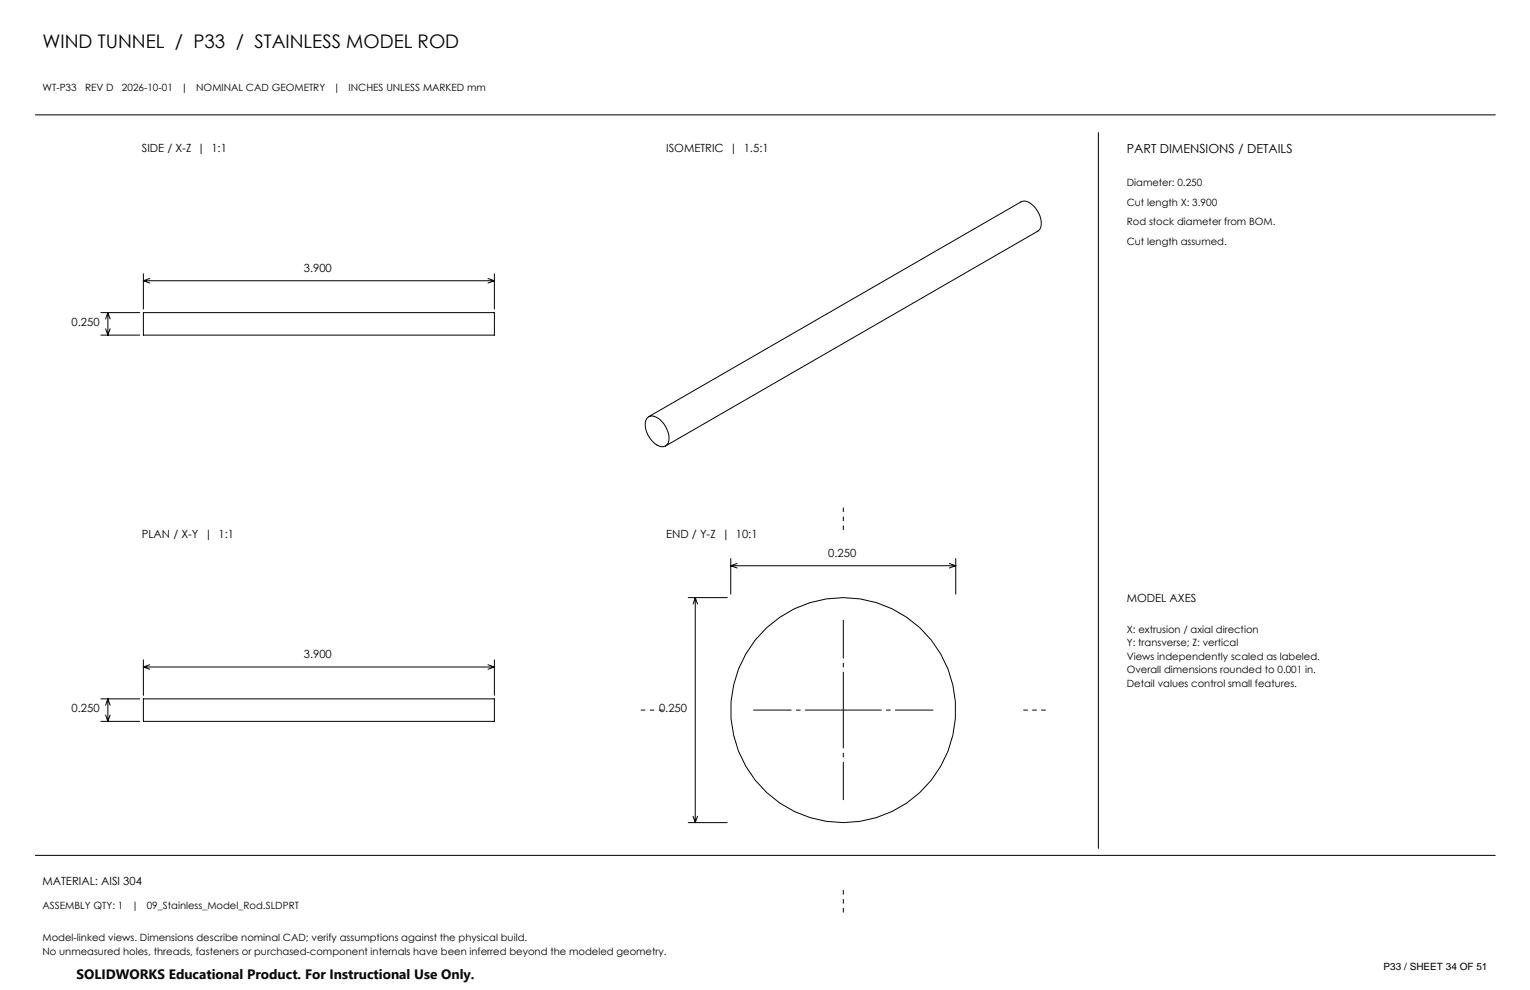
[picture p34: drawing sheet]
<svg xmlns="http://www.w3.org/2000/svg" width="432mm" height="279mm" viewBox="0 0 432 279" stroke-linecap="round" stroke-linejoin="round" font-family="sans-serif">
<defs><g id="words">
<text font-size="5.3" x="12" y="13.5">WIND TUNNEL / P33 / STAINLESS MODEL ROD</text>
<text font-size="3.8" x="21.6" y="276.3">SOLIDWORKS Educational Product. For Instructional Use Only.</text>
<text font-size="3.5" x="318" y="43.2">PART DIMENSIONS / DETAILS</text>
<g font-size="3.2">
<text x="40" y="42.9">SIDE / X-Z | 1:1</text>
<text x="188" y="42.9">ISOMETRIC | 1.5:1</text>
<text x="85.8" y="76.7">3.900</text>
<text x="20.2" y="91.9">0.250</text>
<text x="40" y="151.9">PLAN / X-Y | 1:1</text>
<text x="188" y="151.9">END / Y-Z | 10:1</text>
<text x="233.7" y="157.1">0.250</text>
<text x="318" y="169.9">MODEL AXES</text>
<text x="85.8" y="185.7">3.900</text>
<text x="20.2" y="200.9">0.250</text>
<text x="186" y="200.9">0.250</text>
<text x="12" y="249.9">MATERIAL: AISI 304</text>
</g>
<g font-size="2.8">
<text x="12" y="25.6">WT-P33</text>
<text x="24" y="25.6">REV D</text>
<text x="34.4" y="25.6">2026-10-01</text>
<text x="51.1" y="25.6">|</text>
<text x="55.4" y="25.6">NOMINAL CAD GEOMETRY</text>
<text x="94.1" y="25.6">|</text>
<text x="98.4" y="25.6">INCHES UNLESS MARKED mm</text>
<text x="318" y="52.6">Diameter: 0.250</text>
<text x="318" y="58.1">Cut length X: 3.900</text>
<text x="318" y="63.6">Rod stock diameter from BOM.</text>
<text x="318" y="69.1">Cut length assumed.</text>
<text x="318" y="178.6">X: extrusion / axial direction</text>
<text x="318" y="182.4">Y: transverse; Z: vertical</text>
<text x="318" y="186.3">Views independently scaled as labeled.</text>
<text x="318" y="190.1">Overall dimensions rounded to 0.001 in.</text>
<text x="318" y="193.9">Detail values control small features.</text>
<text x="12" y="256.6">ASSEMBLY QTY: 1</text>
<text x="37.2" y="256.6">|</text>
<text x="41.4" y="256.6">09_Stainless_Model_Rod.SLDPRT</text>
<text x="12" y="265.6">Model-linked views. Dimensions describe nominal CAD; verify assumptions against the physical build.</text>
<text x="12" y="269.4">No unmeasured holes, threads, fasteners or purchased-component internals have been inferred beyond the modeled geometry.</text>
<text x="390.5" y="273.8">P33 / SHEET 34 OF 51</text>
</g>
</g></defs>
<g fill="none" stroke="#000" stroke-width=".28">
<path d="M10 32.4h412M310 37.4v202M40.5 77.3v9.9M40.5 79.2h99M40.5 79.2l1.8 .7M42.3 78.6l-1.8 .6M137.7 78.6l1.8 .6M139.5 77.3v9.9M139.5 79.2l-1.8 .7M28.5 88.2h10.9M28.5 94.6h10.9M29.8 92.8l.6 1.8"/>
<path d="M30.4 88.2v6.4M30.4 88.2l-.6 1.8M30.4 88.2l.7 1.8M31.1 92.8l-.7 1.8M40.5 88.2h99v6.4h-99zM182.8 117.8a2.75 2.75 0 0 1 3.6 .8 6 6 0 0 1 1.9 6.8 2.29 2.29 0 0 1-3.3-.1 6.7 6.7 0 0 1-2.7-6.8zM183.1 117.6l105-60.6a2.85 2.85 0 0 1 3.4 1 6.1 6.1 0 0 1 1.9 6.7l-.5 .5-105.1 60.7M206.2 157.7v10M206.2 159.7h63.5M206.2 159.7l1.8 .6M208 159l-1.8 .7M267.9 159l1.8 .7"/>
<path d="M269.7 157.7v10M269.7 159.7l-1.8 .6M194.2 168.7h11M196.2 168.7v63.5M196.2 168.7l-.6 1.8M196.2 168.7l.6 1.8M28.5 197.2h10.9M30.4 197.2v6.4M30.4 197.2l-.6 1.8M30.4 197.2l.7 1.8M40.5 197.2h99v6.4h-99zM40.5 186.2v10.1"/>
<path d="M40.5 188.2h99M40.5 188.2l1.8 .7M42.3 187.6l-1.8 .6M137.7 187.6l1.8 .6M139.5 186.2v10.1M139.5 188.2l-1.8 .7M28.5 203.6h10.9M29.8 201.8l.6 1.8M31.1 201.8l-.7 1.8M194.2 232.2h11M195.6 230.4l.6 1.8M196.8 230.4l-.6 1.8"/>
<path d="M10 241.4h412"/>
<circle cx="238" cy="200.4" r="31.7"/>
</g>
<path d="M238 200.4v-25.4M238 200.4h-25.4M238 200.4v25.4M238 200.4h25.4" fill="none" stroke="#000" stroke-width=".28" stroke-dasharray="15.2 1.3 1.3 1.3" stroke-dashoffset="4.4" stroke-linecap="butt"/>
<path d="M238 149.6v-6.4M187.2 200.4h-6.3M288.8 200.4h6.4M238 251.2v6.3" fill="none" stroke="#000" stroke-width=".28" stroke-dasharray="15.2 1.3 1.3 1.3" stroke-dashoffset="14" stroke-linecap="butt"/>
<use href="#words"/>
</svg>
